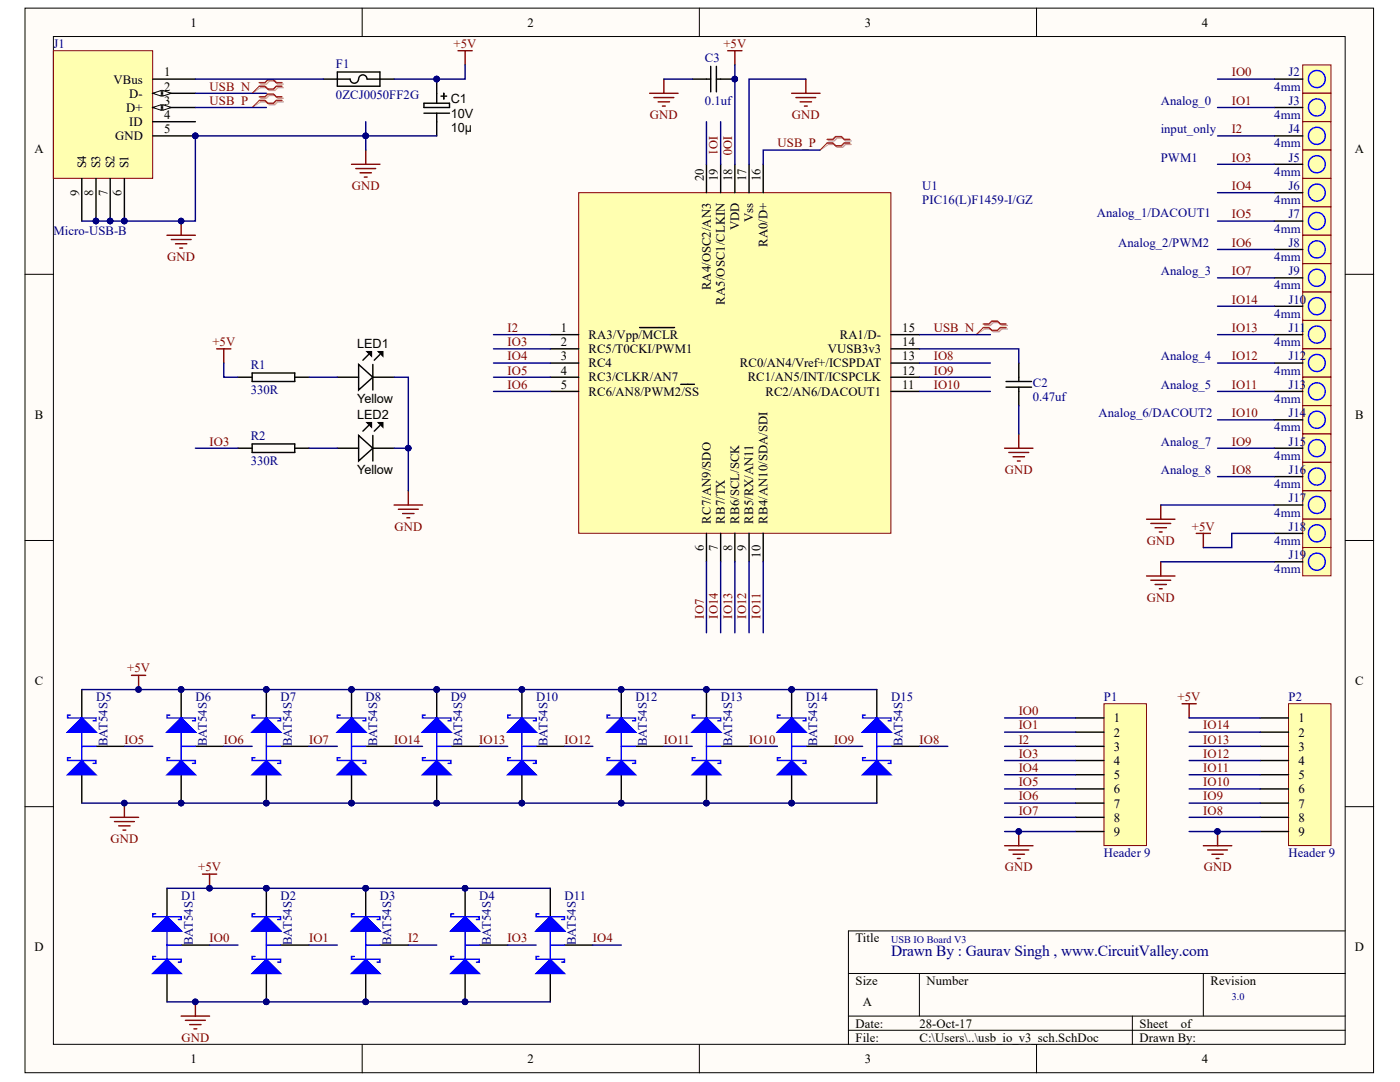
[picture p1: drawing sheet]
<svg xmlns="http://www.w3.org/2000/svg" width="279mm" height="216mm" viewBox="0 0 279 216" stroke-linecap="round" stroke-linejoin="round" font-family="sans-serif">
<defs><g id="words">
<text font-size="3.1" fill="#000080" x="177.8" y="190.7">Drawn By : Gaurav Singh , www.CircuitValley.com</text>
<g font-size="2.5">
<text x="38" y="5.3">1</text>
<text x="105.3" y="5.3">2</text>
<text x="172.6" y="5.3">3</text>
<text x="239.8" y="5.3">4</text>
<text x="22.7" y="16.7">VBus</text>
<text x="32.7" y="15.2">1</text>
<text x="25.2" y="22.3">D+</text>
<text x="25.8" y="19.5">D-</text>
<text x="32.7" y="18.1">2</text>
<text x="32.7" y="20.9">3</text>
<text x="32.7" y="23.7">4</text>
<text x="90" y="23.5">10V</text>
<text x="90" y="20.6">C1</text>
<text x="23" y="28">GND</text>
<text x="25.8" y="25.2">ID</text>
<text x="32.7" y="26.6">5</text>
<text x="90" y="26.3">10µ</text>
<text x="6.9" y="30.4">A</text>
<text x="17.2" y="33.6" transform="rotate(-90 17.2 33.6)">S4</text>
<text x="20" y="33.6" transform="rotate(-90 20 33.6)">S3</text>
<text x="22.8" y="33.6" transform="rotate(-90 22.8 33.6)">S2</text>
<text x="25.7" y="33.6" transform="rotate(-90 25.7 33.6)">S1</text>
<text x="270.4" y="30.4">A</text>
<text x="15.8" y="39.2" transform="rotate(-90 15.8 39.2)">9</text>
<text x="18.6" y="39.2" transform="rotate(-90 18.6 39.2)">8</text>
<text x="21.4" y="39.2" transform="rotate(-90 21.4 39.2)">7</text>
<text x="24.3" y="39.2" transform="rotate(-90 24.3 39.2)">6</text>
<text x="140.4" y="36.2" transform="rotate(-90 140.4 36.2)">20</text>
<text x="143.3" y="36.2" transform="rotate(-90 143.3 36.2)">19</text>
<text x="146.1" y="36.2" transform="rotate(-90 146.1 36.2)">18</text>
<text x="148.9" y="36.2" transform="rotate(-90 148.9 36.2)">17</text>
<text x="151.8" y="36.2" transform="rotate(-90 151.8 36.2)">16</text>
<text x="147.5" y="46" transform="rotate(-90 147.5 46)">VDD</text>
<text x="150.3" y="44.3" transform="rotate(-90 150.3 44.3)">Vss</text>
<text x="153.2" y="49.3" transform="rotate(-90 153.2 49.3)">RA0/D+</text>
<text x="141.8" y="57.9" transform="rotate(-90 141.8 57.9)">RA4/OSC2/AN3</text>
<text x="144.7" y="60.8" transform="rotate(-90 144.7 60.8)">RA5/OSC1/CLKIN</text>
<text x="71.3" y="69.4">LED1</text>
<text x="111.9" y="66.2">1</text>
<text x="111.9" y="69.1">2</text>
<text x="111.9" y="71.9">3</text>
<text x="117.5" y="67.6">RA3/Vpp/MCLR</text>
<text x="117.5" y="70.5">RC5/T0CKI/PWM1</text>
<text x="165.2" y="70.5">VUSB3v3</text>
<text x="167.6" y="67.6">RA1/D-</text>
<text x="180.1" y="71.9">13</text>
<text x="180.1" y="69.1">14</text>
<text x="180.1" y="66.2">15</text>
<text x="111.9" y="74.7">4</text>
<text x="111.9" y="77.6">5</text>
<text x="117.5" y="73.3">RC4</text>
<text x="117.5" y="76.1">RC3/CLKR/AN7</text>
<text x="147.7" y="73.3">RC0/AN4/Vref+/ICSPDAT</text>
<text x="149.2" y="76.1">RC1/AN5/INT/ICSPCLK</text>
<text x="180.1" y="77.6">11</text>
<text x="180.1" y="74.7">12</text>
<text x="7" y="83.6">B</text>
<text x="71.3" y="80.4">Yellow</text>
<text x="71.3" y="83.5">LED2</text>
<text x="117.5" y="79">RC6/AN8/PWM2/SS</text>
<text x="152.8" y="79">RC2/AN6/DACOUT1</text>
<text x="270.5" y="83.6">B</text>
<text x="71.3" y="94.6">Yellow</text>
<text x="141.8" y="104.5" transform="rotate(-90 141.8 104.5)">RC7/AN9/SDO</text>
<text x="144.7" y="104.5" transform="rotate(-90 144.7 104.5)">RB7/TX</text>
<text x="147.5" y="104.5" transform="rotate(-90 147.5 104.5)">RB6/SCL/SCK</text>
<text x="150.3" y="104.5" transform="rotate(-90 150.3 104.5)">RB5/RX/AN11</text>
<text x="153.2" y="104.5" transform="rotate(-90 153.2 104.5)">RB4/AN10/SDA/SDI</text>
<text x="140.4" y="110" transform="rotate(-90 140.4 110)">6</text>
<text x="143.3" y="110" transform="rotate(-90 143.3 110)">7</text>
<text x="146.1" y="110" transform="rotate(-90 146.1 110)">8</text>
<text x="148.9" y="110" transform="rotate(-90 148.9 110)">9</text>
<text x="151.8" y="111.3" transform="rotate(-90 151.8 111.3)">10</text>
<text x="7" y="136.7">C</text>
<text x="270.5" y="136.7">C</text>
<text x="222.3" y="144.1">1</text>
<text x="222.3" y="147">2</text>
<text x="222.3" y="149.8">3</text>
<text x="259.1" y="144.1">1</text>
<text x="259.1" y="147">2</text>
<text x="259.1" y="149.8">3</text>
<text x="222.3" y="152.6">4</text>
<text x="222.3" y="155.5">5</text>
<text x="259.1" y="152.6">4</text>
<text x="259.1" y="155.5">5</text>
<text x="222.3" y="158.3">6</text>
<text x="222.3" y="161.1">7</text>
<text x="259.1" y="158.3">6</text>
<text x="259.1" y="161.1">7</text>
<text x="222.3" y="164">8</text>
<text x="222.3" y="166.8">9</text>
<text x="259.1" y="164">8</text>
<text x="259.1" y="166.8">9</text>
<text x="6.9" y="189.8">D</text>
<text x="170.7" y="188">Title</text>
<text x="270.4" y="189.8">D</text>
<text x="170.7" y="196.5">Size</text>
<text x="184.9" y="196.5">Number</text>
<text x="241.6" y="196.5">Revision</text>
<text x="172.2" y="200.8">A</text>
<text x="170.7" y="205">Date:</text>
<text x="170.7" y="207.9">File:</text>
<text x="183.5" y="205">28-Oct-17</text>
<text x="183.5" y="207.9">C:\Users\..\usb_io_v3_sch.SchDoc</text>
<text x="227.4" y="205">Sheet</text>
<text x="227.4" y="207.9">Drawn By:</text>
<text x="235.7" y="205">of</text>
<text x="38" y="212.1">1</text>
<text x="105.3" y="212.1">2</text>
<text x="172.6" y="212.1">3</text>
<text x="239.8" y="212.1">4</text>
</g>
<g font-size="2.5" fill="#000080">
<text x="10.7" y="9.6">J1</text>
<text x="67" y="13.5">F1</text>
<text x="140.7" y="12.4">C3</text>
<text x="257.2" y="15.2">J2</text>
<text x="67" y="19.7">0ZCJ0050FF2G</text>
<text x="140.7" y="20.9">0.1uf</text>
<text x="231.6" y="20.9">Analog_0</text>
<text x="254.3" y="18.1">4mm</text>
<text x="254.3" y="23.7">4mm</text>
<text x="257.2" y="20.9">J3</text>
<text x="231.6" y="26.6">input_only</text>
<text x="254.3" y="29.4">4mm</text>
<text x="257.2" y="26.6">J4</text>
<text x="231.6" y="32.2">PWM1</text>
<text x="254.3" y="35.1">4mm</text>
<text x="257.2" y="32.2">J5</text>
<text x="184.1" y="37.9">U1</text>
<text x="184.1" y="40.7">PIC16(L)F1459-I/GZ</text>
<text x="254.3" y="40.7">4mm</text>
<text x="257.2" y="37.9">J6</text>
<text x="10.7" y="46.9">Micro-USB-B</text>
<text x="218.9" y="43.3">Analog_1/DACOUT1</text>
<text x="254.3" y="46.4">4mm</text>
<text x="257.2" y="43.6">J7</text>
<text x="223.1" y="49.2">Analog_2/PWM2</text>
<text x="254.3" y="52.1">4mm</text>
<text x="257.2" y="49.2">J8</text>
<text x="231.6" y="54.9">Analog_3</text>
<text x="254.3" y="57.7">4mm</text>
<text x="257.2" y="54.9">J9</text>
<text x="254.3" y="63.4">4mm</text>
<text x="257.2" y="60.6">J10</text>
<text x="231.6" y="71.9">Analog_4</text>
<text x="254.3" y="69.1">4mm</text>
<text x="257.2" y="66.2">J11</text>
<text x="257.2" y="71.9">J12</text>
<text x="50" y="73.6">R1</text>
<text x="206.1" y="77.3">C2</text>
<text x="231.6" y="77.6">Analog_5</text>
<text x="254.3" y="74.7">4mm</text>
<text x="257.2" y="77.6">J13</text>
<text x="50" y="78.7">330R</text>
<text x="206.1" y="80.1">0.47uf</text>
<text x="219.2" y="83.2">Analog_6/DACOUT2</text>
<text x="254.3" y="80.4">4mm</text>
<text x="257.2" y="83.2">J14</text>
<text x="50" y="87.8">R2</text>
<text x="231.6" y="88.9">Analog_7</text>
<text x="254.3" y="86.1">4mm</text>
<text x="257.2" y="88.9">J15</text>
<text x="50" y="92.8">330R</text>
<text x="231.6" y="94.6">Analog_8</text>
<text x="254.3" y="91.7">4mm</text>
<text x="257.2" y="94.6">J16</text>
<text x="254.3" y="97.4">4mm</text>
<text x="257.2" y="100.2">J17</text>
<text x="254.3" y="103.1">4mm</text>
<text x="257.2" y="105.9">J18</text>
<text x="254.3" y="108.7">4mm</text>
<text x="257.2" y="111.6">J19</text>
<text x="254.3" y="114.4">4mm</text>
<text x="19.2" y="139.9">D5</text>
<text x="39" y="139.9">D6</text>
<text x="56" y="139.9">D7</text>
<text x="73" y="139.9">D8</text>
<text x="90" y="139.9">D9</text>
<text x="107" y="139.9">D10</text>
<text x="126.8" y="139.9">D12</text>
<text x="143.8" y="139.9">D13</text>
<text x="160.8" y="139.9">D14</text>
<text x="177.8" y="139.9">D15</text>
<text x="220.3" y="139.9">P1</text>
<text x="257.2" y="139.9">P2</text>
<text x="21.4" y="148.9" transform="rotate(-90 21.4 148.9)">BAT54S</text>
<text x="41.3" y="148.9" transform="rotate(-90 41.3 148.9)">BAT54S</text>
<text x="58.2" y="148.9" transform="rotate(-90 58.2 148.9)">BAT54S</text>
<text x="75.3" y="148.9" transform="rotate(-90 75.3 148.9)">BAT54S</text>
<text x="92.3" y="148.9" transform="rotate(-90 92.3 148.9)">BAT54S</text>
<text x="109.3" y="148.9" transform="rotate(-90 109.3 148.9)">BAT54S</text>
<text x="129.1" y="148.9" transform="rotate(-90 129.1 148.9)">BAT54S</text>
<text x="146.1" y="148.9" transform="rotate(-90 146.1 148.9)">BAT54S</text>
<text x="163.1" y="148.9" transform="rotate(-90 163.1 148.9)">BAT54S</text>
<text x="180.1" y="148.9" transform="rotate(-90 180.1 148.9)">BAT54S</text>
<text x="220.3" y="171">Header 9</text>
<text x="257.2" y="171">Header 9</text>
<text x="36.2" y="179.5">D1</text>
<text x="56" y="179.5">D2</text>
<text x="75.8" y="179.5">D3</text>
<text x="95.6" y="179.5">D4</text>
<text x="112.6" y="179.5">D11</text>
<text x="38.5" y="188.6" transform="rotate(-90 38.5 188.6)">BAT54S</text>
<text x="58.2" y="188.6" transform="rotate(-90 58.2 188.6)">BAT54S</text>
<text x="78.1" y="188.6" transform="rotate(-90 78.1 188.6)">BAT54S</text>
<text x="97.9" y="188.6" transform="rotate(-90 97.9 188.6)">BAT54S</text>
<text x="114.9" y="188.6" transform="rotate(-90 114.9 188.6)">BAT54S</text>
</g>
<g font-size="2.5" fill="#800000">
<text x="90.5" y="9.6">+5V</text>
<text x="144.4" y="9.6">+5V</text>
<text x="245.8" y="15.2">IO0</text>
<text x="41.8" y="20.9">USB_P</text>
<text x="41.8" y="18.1">USB_N</text>
<text x="129.7" y="23.7">GND</text>
<text x="158" y="23.7">GND</text>
<text x="245.8" y="20.9">IO1</text>
<text x="141.5" y="27.1" transform="rotate(90 141.5 27.1)">IO1</text>
<text x="144.4" y="27.1" transform="rotate(90 144.4 27.1)">IO0</text>
<text x="155.2" y="29.4">USB_P</text>
<text x="245.8" y="26.6">I2</text>
<text x="245.8" y="32.2">IO3</text>
<text x="70.2" y="37.9">GND</text>
<text x="245.8" y="37.9">IO4</text>
<text x="245.8" y="43.6">IO5</text>
<text x="33.4" y="52.1">GND</text>
<text x="245.8" y="49.2">IO6</text>
<text x="245.8" y="54.9">IO7</text>
<text x="245.8" y="60.6">IO14</text>
<text x="42.4" y="69.1">+5V</text>
<text x="101.3" y="66.2">I2</text>
<text x="101.3" y="69.1">IO3</text>
<text x="101.3" y="71.9">IO4</text>
<text x="186.3" y="66.2">USB_N</text>
<text x="186.3" y="71.9">IO8</text>
<text x="245.8" y="66.2">IO13</text>
<text x="245.8" y="71.9">IO12</text>
<text x="101.3" y="74.7">IO5</text>
<text x="101.3" y="77.6">IO6</text>
<text x="186.3" y="77.6">IO10</text>
<text x="186.3" y="74.7">IO9</text>
<text x="245.8" y="77.6">IO11</text>
<text x="245.8" y="83.2">IO10</text>
<text x="41.8" y="88.9">IO3</text>
<text x="245.8" y="88.9">IO9</text>
<text x="200.6" y="94.6">GND</text>
<text x="245.8" y="94.6">IO8</text>
<text x="78.7" y="105.9">GND</text>
<text x="237.9" y="105.9">+5V</text>
<text x="228.9" y="108.7">GND</text>
<text x="140.4" y="123.4" transform="rotate(-90 140.4 123.4)">IO7</text>
<text x="143.3" y="123.4" transform="rotate(-90 143.3 123.4)">IO14</text>
<text x="146.1" y="123.4" transform="rotate(-90 146.1 123.4)">IO13</text>
<text x="148.9" y="123.4" transform="rotate(-90 148.9 123.4)">IO12</text>
<text x="151.8" y="123.4" transform="rotate(-90 151.8 123.4)">IO11</text>
<text x="228.9" y="120.1">GND</text>
<text x="25.4" y="134.2">+5V</text>
<text x="203.3" y="142.7">IO0</text>
<text x="235" y="139.9">+5V</text>
<text x="24.8" y="148.4">IO5</text>
<text x="44.7" y="148.4">IO6</text>
<text x="61.7" y="148.4">IO7</text>
<text x="78.6" y="148.4">IO14</text>
<text x="95.6" y="148.4">IO13</text>
<text x="112.6" y="148.4">IO12</text>
<text x="132.5" y="148.4">IO11</text>
<text x="149.5" y="148.4">IO10</text>
<text x="166.5" y="148.4">IO9</text>
<text x="183.5" y="148.4">IO8</text>
<text x="203.3" y="145.5">IO1</text>
<text x="203.3" y="148.4">I2</text>
<text x="240.1" y="145.5">IO14</text>
<text x="240.1" y="148.4">IO13</text>
<text x="203.3" y="151.2">IO3</text>
<text x="203.3" y="154">IO4</text>
<text x="240.1" y="151.2">IO12</text>
<text x="240.1" y="154">IO11</text>
<text x="203.3" y="156.9">IO5</text>
<text x="203.3" y="159.7">IO6</text>
<text x="240.1" y="156.9">IO10</text>
<text x="240.1" y="159.7">IO9</text>
<text x="203.3" y="162.5">IO7</text>
<text x="240.1" y="162.5">IO8</text>
<text x="22" y="168.2">GND</text>
<text x="39.6" y="173.9">+5V</text>
<text x="200.6" y="173.9">GND</text>
<text x="240.2" y="173.9">GND</text>
<text x="41.8" y="188">IO0</text>
<text x="61.7" y="188">IO1</text>
<text x="81.5" y="188">I2</text>
<text x="101.3" y="188">IO3</text>
<text x="118.3" y="188">IO4</text>
<text x="36.2" y="207.9">GND</text>
</g>
<g font-size="2" fill="#000080">
<text x="177.8" y="188.2">USB IO Board V3</text>
<text x="245.8" y="199.5">3.0</text>
</g>
</g></defs>
<g fill="#fffcf8" stroke="#000" stroke-width=".2">
<path d="M5 1.6h269.1v212.4h-269.1z"/>
<path d="M10.7 7.3h257.8v201.1h-257.8z"/>
</g>
<g fill="none" stroke="#000" stroke-width=".2">
<path d="M72.3 1.6v5.7M139.6 1.6v5.7M206.9 1.6v5.7M5 54.7h5.7M268.5 54.7h5.7M5 107.8h5.7M268.5 107.8h5.7M5 161h5.7M268.5 161h5.7M169.3 194.2h99.2M183.5 194.2v8.5M240.2 194.2v8.5"/>
<path d="M268.5 185.7h-99.2v22.7M72.3 208.4v5.7M139.6 208.4v5.7M169.3 202.7h99.2M169.3 205.6h99.2M206.9 208.4v5.7M226 202.7v5.7"/>
</g>
<path d="M91.4 10.1h2.8M92.8 10.1v2.9M70.2 32.8h5.6M71 33.6h4M71.9 34.5h2.2M72.7 35.3h.6M73 29.9v2.9M33.3 46.9h5.7M34.2 47.8h3.9M35 48.6h2.3M35.9 49.5h.5M36.2 44.1v2.8" fill="none" stroke="#800000" stroke-width=".28"/>
<circle cx="36.1" cy="44.1" r=".55" fill="#000080" stroke="#000080" stroke-width=".2"/>
<path d="M52 19.6h1.2l.5-.6h1.2l.5 .6h1.2M52 16.8h1.2l.5-.6h1.2l.5 .6h1.2M52 17.5h1.2l.5 .6h1.2l.5-.6h1.2M52 20.3h1.2l.5 .6h1.2l.5-.6h1.2" fill="none" stroke="#d0a19e" stroke-width=".28"/>
<path d="M52 17.5l-1.7 1.1M52 20.3l-1.7 1.2" fill="none" stroke="#d0a19e" stroke-width=".2"/>
<path d="M51.7 19.3h1.2l.5-.5h1.2l.5 .5h1.2M51.7 16.5h1.2l.5-.6h1.2l.5 .6h1.2M51.7 17.2h1.2l.5 .6h1.2l.5-.6h1.2M51.7 20h1.2l.5 .6h1.2l.5-.6h1.2" fill="none" stroke="#f00" stroke-width=".28"/>
<path d="M51.7 17.2l-1.4 1.4M51.7 20l-1.4 1.5" fill="none" stroke="#f00" stroke-width=".2"/>
<path d="M10.7 10.1h19.8v25.5h-19.8z" fill="#ffffb0" stroke="#800000" stroke-width=".2"/>
<path d="M30.5 15.8h8.5M30.5 18.6h8.5" fill="none" stroke="#000" stroke-width=".28"/>
<path d="M30.5 18.6l1.7-.5v1.1z" fill="#fffcf8"/>
<path d="M30.5 18.6l1.7-.5v1.1z" fill="none" stroke="#000" stroke-width=".2"/>
<path d="M32.5 18.1l1.7 .5-1.7 .6z" fill="#fffcf8"/>
<path d="M32.5 18.1l1.7 .5-1.7 .6z" fill="none" stroke="#000" stroke-width=".2"/>
<path d="M30.5 21.5h8.5" fill="none" stroke="#000" stroke-width=".28"/>
<path d="M30.5 21.5l1.7-.6v1.1z" fill="#fffcf8"/>
<path d="M30.5 21.5l1.7-.6v1.1z" fill="none" stroke="#000" stroke-width=".2"/>
<path d="M32.5 20.9l1.7 .6-1.7 .5z" fill="#fffcf8"/>
<path d="M32.5 20.9l1.7 .6-1.7 .5z" fill="none" stroke="#000" stroke-width=".2"/>
<path d="M16.3 35.6v8.5M19.2 35.6v8.5M22 35.6v8.5M24.8 35.6v8.5M30.5 24.3h8.5M30.5 27.1h8.5" fill="none" stroke="#000" stroke-width=".28"/>
<g fill="#000080" stroke="#000080" stroke-width=".2">
<circle cx="39" cy="27.1" r=".55"/>
<circle cx="24.8" cy="44.1" r=".55"/>
<circle cx="22" cy="44.1" r=".55"/>
<circle cx="19.1" cy="44.1" r=".55"/>
</g>
<path d="M115.5 38.4h62.3v68h-62.3z" fill="#ffffb0" stroke="#800000" stroke-width=".2"/>
<g fill="none" stroke="#000" stroke-width=".28">
<path d="M67.3 14.4h8.5v2.8h-8.5zM71.5 15.8a.84 .84 0 0 1-.8 .8 .84 .84 0 0 1-.8-.8h-5.4M73.2 15.8a.84 .84 0 0 0-.8-.9 .84 .84 0 0 0-.8 .9M73.3 15.8h5.4M87.2 15.8v4.8M88 19.2h1.1M88.6 18.6v1.2M84.6 20.6h5.1v.9h-5.1zM84.6 22.6h5.1M87.2 22.6v4.5M141 32.8v5.6M143.8 32.8v5.6"/>
<path d="M146.7 32.8v5.6M149.5 32.8v5.6M152.3 32.8v5.6M47.5 75.3h2.8M50.3 74.4h8.5v1.7h-8.5zM58.8 75.3h2.9M67.3 75.3h4.3M71.6 72.7l2.8 2.6-2.8 2.5zM73.3 70.2h.8v.8zM73.6 70.7l-1.2 1.2M74.4 75.3h4.3M74.4 72.7v5.1"/>
<path d="M75.5 70.2h.9v.8zM75.8 70.7l-1.1 1.2M109.8 66.8h5.7M109.8 69.6h5.7M109.8 72.4h5.7M109.8 75.3h5.7M109.8 78.1h5.7M127.6 65.4h7M135.9 76.7h2.7M177.8 66.8h5.7M177.8 69.6h5.7M177.8 72.4h5.7"/>
<path d="M177.8 75.3h5.7M177.8 78.1h5.7M200.8 76.1h5.1M200.8 77.3h5.1M203.3 72.4v3.7M203.3 77.3v3.6M47.5 89.4h2.8M50.3 88.6h8.5v1.7h-8.5zM58.8 89.4h2.9M67.3 89.4h4.3M71.6 86.9l2.8 2.5-2.8 2.6zM73.3 84.3h.8v.9z"/>
<path d="M73.6 84.9l-1.2 1.1M74.4 86.9v5.1M74.4 89.4h4.3M75.5 84.3h.9v.9zM75.8 84.9l-1.1 1.1M141 106.4v5.7M143.8 106.4v5.7M146.7 106.4v5.7M149.5 106.4v5.7M152.3 106.4v5.7"/>
</g>
<path d="M165.4 28.1h1.1l.6-.6h1.1l.6 .6h1.1M165.4 28.8h1.1l.6 .6h1.1l.6-.6h1.1M196.5 64.9h1.2l.5-.5h1.2l.5 .5h1.2M196.5 65.6h1.2l.5 .6h1.2l.5-.6h1.2" fill="none" stroke="#d0a19e" stroke-width=".28"/>
<path d="M165.4 28.8l-1.7 1.1M196.5 65.6l-1.7 1.2" fill="none" stroke="#d0a19e" stroke-width=".2"/>
<path d="M165.1 27.8h1.1l.6-.5h1.1l.6 .5h1.1M165.1 28.5h1.1l.6 .6h1.1l.6-.6h1.1M196.2 64.7h1.2l.5-.6h1.2l.5 .6h1.2M196.2 65.4h1.2l.5 .5h1.2l.5-.5h1.2" fill="none" stroke="#f00" stroke-width=".28"/>
<path d="M165.1 28.5l-1.4 1.4M196.2 65.4l-1.4 1.4" fill="none" stroke="#f00" stroke-width=".2"/>
<g fill="none" stroke="#800000" stroke-width=".28">
<path d="M129.7 18.6h5.6M130.5 19.5h4M132.5 15.8v2.8M145.2 10.1h2.9M146.7 10.1v2.9M158 18.6h5.7M158.8 19.5h4M160.8 15.8v2.8M131.4 20.3h2.2M132.2 21.2h.6M159.7 20.3h2.3M160.5 21.2h.6"/>
<path d="M43.2 69.6h2.9M44.7 69.6v2.8M81.5 97.9v2.9M200.5 89.4h5.7M201.3 90.3h4M202.2 91.1h2.3M203 92h.6M203.3 86.6v2.8M78.7 100.8h5.6M79.5 101.6h4M80.4 102.5h2.2M81.2 103.3h.6"/>
</g>
<circle cx="87.1" cy="15.8" r=".55" fill="#000080" stroke="#000080" stroke-width=".2"/>
<path d="M73.3 70.2h.8v.8zM75.5 70.2h.9v.8zM73.3 84.3h.8v.9zM75.5 84.3h.9v.9z" fill="#000"/>
<path d="M220.3 140.4h8.5v28.3h-8.5z" fill="#ffffb0" stroke="#800000" stroke-width=".2"/>
<path d="M214.7 143.3h5.6M214.7 146.1h5.6M214.7 148.9h5.6M214.7 151.8h5.6M214.7 154.6h5.6M214.7 157.4h5.6M214.7 160.3h5.6M214.7 163.1h5.6M214.7 165.9h5.6" fill="none" stroke="#000" stroke-width=".28"/>
<path d="M257.2 140.4h8.4v28.3h-8.4z" fill="#ffffb0" stroke="#800000" stroke-width=".2"/>
<g fill="none" stroke="#000" stroke-width=".28">
<path d="M138.2 15.8h3.6M141.8 13.2v5.1M143 15.8h3.7M143 13.2v5.1M16.3 154.6v5.7M19.2 148.9h5.6M251.5 143.3h5.7M251.5 146.1h5.7M251.5 148.9h5.7M251.5 151.8h5.7M251.5 154.6h5.7M251.5 157.4h5.7"/>
<path d="M251.5 160.3h5.7M251.5 163.1h5.7M251.5 165.9h5.7"/>
</g>
<path d="M235.9 140.4h2.8M237.3 140.4v2.9M200.5 168.8h5.7M201.3 169.6h4M202.2 170.5h2.3M203 171.3h.6M203.3 165.9v2.9M240.2 168.8h5.6M241 169.6h4M241.9 170.5h2.2M242.7 171.3h.6M243 165.9v2.9" fill="none" stroke="#800000" stroke-width=".28"/>
<g fill="#000080" stroke="#000080" stroke-width=".2">
<circle cx="203.3" cy="165.9" r=".55"/>
<circle cx="243" cy="165.9" r=".55"/>
<circle cx="146.6" cy="15.8" r=".55"/>
</g>
<path d="M13.5 154.6l2.8-2.8 2.9 2.8z" fill="#00f"/>
<path d="M13.5 154.6l2.8-2.8 2.9 2.8z" fill="none" stroke="#00f" stroke-width=".28"/>
<path d="M16.3 137.6v5.7" fill="none" stroke="#000" stroke-width=".28"/>
<path d="M13.5 146.1l2.8-2.8 2.9 2.8z" fill="#00f"/>
<path d="M13.5 146.1l2.8-2.8 2.9 2.8z" fill="none" stroke="#00f" stroke-width=".28"/>
<path d="M13.5 146.1l2.8-2.8 2.9 2.8z" fill="#00f"/>
<path d="M13.5 146.1l2.8-2.8 2.9 2.8zM14.1 151.2h-.6v.6h5.7v.5h-.6M14.1 142.7h-.6v.6h5.7v.5h-.6M16.3 146.1v5.7M16.3 148.9h2.9" fill="none" stroke="#00f" stroke-width=".28"/>
<path d="M36.2 154.6v5.7M39 148.9h5.7" fill="none" stroke="#000" stroke-width=".28"/>
<circle cx="36.1" cy="160.2" r=".55" fill="#000080" stroke="#000080" stroke-width=".2"/>
<path d="M33.3 154.6l2.9-2.8 2.8 2.8z" fill="#00f"/>
<path d="M33.3 154.6l2.9-2.8 2.8 2.8z" fill="none" stroke="#00f" stroke-width=".28"/>
<path d="M36.2 137.6v5.7" fill="none" stroke="#000" stroke-width=".28"/>
<circle cx="36.1" cy="137.6" r=".55" fill="#000080" stroke="#000080" stroke-width=".2"/>
<path d="M33.3 146.1l2.9-2.8 2.8 2.8z" fill="#00f"/>
<path d="M33.3 146.1l2.9-2.8 2.8 2.8z" fill="none" stroke="#00f" stroke-width=".28"/>
<path d="M33.3 146.1l2.9-2.8 2.8 2.8z" fill="#00f"/>
<path d="M33.3 146.1l2.9-2.8 2.8 2.8zM33.9 151.2h-.6v.6h5.7v.5h-.6M33.9 142.7h-.6v.6h5.7v.5h-.6M36.2 146.1v5.7M36.2 148.9h2.8" fill="none" stroke="#00f" stroke-width=".28"/>
<g fill="#000080" stroke="#000080" stroke-width=".2">
<circle cx="36.1" cy="160.2" r=".55"/>
<circle cx="36.1" cy="137.6" r=".55"/>
<circle cx="53.1" cy="160.2" r=".55"/>
</g>
<path d="M53.2 154.6v5.7M56 148.9h5.7" fill="none" stroke="#000" stroke-width=".28"/>
<path d="M50.3 154.6l2.9-2.8 2.8 2.8z" fill="#00f"/>
<path d="M50.3 154.6l2.9-2.8 2.8 2.8z" fill="none" stroke="#00f" stroke-width=".28"/>
<path d="M53.2 137.6v5.7" fill="none" stroke="#000" stroke-width=".28"/>
<circle cx="53.1" cy="137.6" r=".55" fill="#000080" stroke="#000080" stroke-width=".2"/>
<path d="M50.3 146.1l2.9-2.8 2.8 2.8z" fill="#00f"/>
<path d="M50.3 146.1l2.9-2.8 2.8 2.8z" fill="none" stroke="#00f" stroke-width=".28"/>
<path d="M50.3 146.1l2.9-2.8 2.8 2.8z" fill="#00f"/>
<path d="M50.3 146.1l2.9-2.8 2.8 2.8zM50.9 151.2h-.6v.6h5.7v.5h-.6M50.9 142.7h-.6v.6h5.7v.5h-.6M53.2 146.1v5.7M53.2 148.9h2.8" fill="none" stroke="#00f" stroke-width=".28"/>
<g fill="#000080" stroke="#000080" stroke-width=".2">
<circle cx="53.1" cy="160.2" r=".55"/>
<circle cx="53.1" cy="137.6" r=".55"/>
<circle cx="70.1" cy="160.2" r=".55"/>
</g>
<path d="M70.2 154.6v5.7M73 148.9h5.7" fill="none" stroke="#000" stroke-width=".28"/>
<path d="M67.3 154.6l2.9-2.8 2.8 2.8z" fill="#00f"/>
<path d="M67.3 154.6l2.9-2.8 2.8 2.8z" fill="none" stroke="#00f" stroke-width=".28"/>
<path d="M70.2 137.6v5.7" fill="none" stroke="#000" stroke-width=".28"/>
<circle cx="70.1" cy="137.6" r=".55" fill="#000080" stroke="#000080" stroke-width=".2"/>
<path d="M67.3 146.1l2.9-2.8 2.8 2.8z" fill="#00f"/>
<path d="M67.3 146.1l2.9-2.8 2.8 2.8z" fill="none" stroke="#00f" stroke-width=".28"/>
<path d="M67.3 146.1l2.9-2.8 2.8 2.8z" fill="#00f"/>
<path d="M67.3 146.1l2.9-2.8 2.8 2.8zM67.9 151.2h-.6v.6h5.7v.5h-.6M67.9 142.7h-.6v.6h5.7v.5h-.6M70.2 146.1v5.7M70.2 148.9h2.8" fill="none" stroke="#00f" stroke-width=".28"/>
<g fill="#000080" stroke="#000080" stroke-width=".2">
<circle cx="70.1" cy="160.2" r=".55"/>
<circle cx="70.1" cy="137.6" r=".55"/>
<circle cx="87.1" cy="160.2" r=".55"/>
</g>
<path d="M87.2 154.6v5.7M90 148.9h5.7" fill="none" stroke="#000" stroke-width=".28"/>
<path d="M84.3 154.6l2.9-2.8 2.8 2.8z" fill="#00f"/>
<path d="M84.3 154.6l2.9-2.8 2.8 2.8z" fill="none" stroke="#00f" stroke-width=".28"/>
<path d="M87.2 137.6v5.7" fill="none" stroke="#000" stroke-width=".28"/>
<circle cx="87.1" cy="137.6" r=".55" fill="#000080" stroke="#000080" stroke-width=".2"/>
<path d="M84.3 146.1l2.9-2.8 2.8 2.8z" fill="#00f"/>
<path d="M84.3 146.1l2.9-2.8 2.8 2.8z" fill="none" stroke="#00f" stroke-width=".28"/>
<path d="M84.3 146.1l2.9-2.8 2.8 2.8z" fill="#00f"/>
<path d="M84.3 146.1l2.9-2.8 2.8 2.8zM84.9 151.2h-.6v.6h5.7v.5h-.6M84.9 142.7h-.6v.6h5.7v.5h-.6M87.2 146.1v5.7M87.2 148.9h2.8" fill="none" stroke="#00f" stroke-width=".28"/>
<g fill="#000080" stroke="#000080" stroke-width=".2">
<circle cx="87.1" cy="160.2" r=".55"/>
<circle cx="87.1" cy="137.6" r=".55"/>
<circle cx="104.1" cy="160.2" r=".55"/>
</g>
<path d="M104.2 154.6v5.7M107 148.9h5.7" fill="none" stroke="#000" stroke-width=".28"/>
<path d="M101.3 154.6l2.9-2.8 2.8 2.8z" fill="#00f"/>
<path d="M101.3 154.6l2.9-2.8 2.8 2.8z" fill="none" stroke="#00f" stroke-width=".28"/>
<path d="M104.2 137.6v5.7" fill="none" stroke="#000" stroke-width=".28"/>
<circle cx="104.1" cy="137.6" r=".55" fill="#000080" stroke="#000080" stroke-width=".2"/>
<path d="M101.3 146.1l2.9-2.8 2.8 2.8z" fill="#00f"/>
<path d="M101.3 146.1l2.9-2.8 2.8 2.8z" fill="none" stroke="#00f" stroke-width=".28"/>
<path d="M101.3 146.1l2.9-2.8 2.8 2.8z" fill="#00f"/>
<path d="M101.3 146.1l2.9-2.8 2.8 2.8zM101.9 151.2h-.6v.6h5.7v.5h-.6M101.9 142.7h-.6v.6h5.7v.5h-.6M104.2 146.1v5.7M104.2 148.9h2.8" fill="none" stroke="#00f" stroke-width=".28"/>
<g fill="#000080" stroke="#000080" stroke-width=".2">
<circle cx="104.1" cy="160.2" r=".55"/>
<circle cx="104.1" cy="137.6" r=".55"/>
<circle cx="124" cy="160.2" r=".55"/>
</g>
<path d="M124 154.6v5.7M126.8 148.9h5.7" fill="none" stroke="#000" stroke-width=".28"/>
<path d="M121.2 154.6l2.8-2.8 2.8 2.8z" fill="#00f"/>
<path d="M121.2 154.6l2.8-2.8 2.8 2.8z" fill="none" stroke="#00f" stroke-width=".28"/>
<path d="M124 137.6v5.7" fill="none" stroke="#000" stroke-width=".28"/>
<circle cx="124" cy="137.6" r=".55" fill="#000080" stroke="#000080" stroke-width=".2"/>
<path d="M121.2 146.1l2.8-2.8 2.8 2.8z" fill="#00f"/>
<path d="M121.2 146.1l2.8-2.8 2.8 2.8z" fill="none" stroke="#00f" stroke-width=".28"/>
<path d="M121.2 146.1l2.8-2.8 2.8 2.8z" fill="#00f"/>
<path d="M121.2 146.1l2.8-2.8 2.8 2.8zM121.7 151.2h-.5v.6h5.6v.5h-.5M121.7 142.7h-.5v.6h5.6v.5h-.5M124 146.1v5.7M124 148.9h2.8" fill="none" stroke="#00f" stroke-width=".28"/>
<g fill="#000080" stroke="#000080" stroke-width=".2">
<circle cx="124" cy="160.2" r=".55"/>
<circle cx="124" cy="137.6" r=".55"/>
<circle cx="141" cy="160.2" r=".55"/>
</g>
<path d="M141 154.6v5.7M143.8 148.9h5.7" fill="none" stroke="#000" stroke-width=".28"/>
<path d="M138.2 154.6l2.8-2.8 2.8 2.8z" fill="#00f"/>
<path d="M138.2 154.6l2.8-2.8 2.8 2.8z" fill="none" stroke="#00f" stroke-width=".28"/>
<path d="M141 137.6v5.7" fill="none" stroke="#000" stroke-width=".28"/>
<circle cx="141" cy="137.6" r=".55" fill="#000080" stroke="#000080" stroke-width=".2"/>
<path d="M138.2 146.1l2.8-2.8 2.8 2.8z" fill="#00f"/>
<path d="M138.2 146.1l2.8-2.8 2.8 2.8z" fill="none" stroke="#00f" stroke-width=".28"/>
<path d="M138.2 146.1l2.8-2.8 2.8 2.8z" fill="#00f"/>
<path d="M138.2 146.1l2.8-2.8 2.8 2.8zM138.7 151.2h-.5v.6h5.6v.5h-.5M138.7 142.7h-.5v.6h5.6v.5h-.5M141 146.1v5.7M141 148.9h2.8" fill="none" stroke="#00f" stroke-width=".28"/>
<g fill="#000080" stroke="#000080" stroke-width=".2">
<circle cx="141" cy="160.2" r=".55"/>
<circle cx="141" cy="137.6" r=".55"/>
<circle cx="158" cy="160.2" r=".55"/>
</g>
<path d="M158 154.6v5.7M160.8 148.9h5.7" fill="none" stroke="#000" stroke-width=".28"/>
<path d="M155.2 154.6l2.8-2.8 2.8 2.8z" fill="#00f"/>
<path d="M155.2 154.6l2.8-2.8 2.8 2.8z" fill="none" stroke="#00f" stroke-width=".28"/>
<path d="M158 137.6v5.7" fill="none" stroke="#000" stroke-width=".28"/>
<circle cx="158" cy="137.6" r=".55" fill="#000080" stroke="#000080" stroke-width=".2"/>
<path d="M155.2 146.1l2.8-2.8 2.8 2.8z" fill="#00f"/>
<path d="M155.2 146.1l2.8-2.8 2.8 2.8z" fill="none" stroke="#00f" stroke-width=".28"/>
<path d="M155.2 146.1l2.8-2.8 2.8 2.8z" fill="#00f"/>
<path d="M155.2 146.1l2.8-2.8 2.8 2.8zM155.7 151.2h-.5v.6h5.6v.5h-.5M155.7 142.7h-.5v.6h5.6v.5h-.5M158 146.1v5.7M158 148.9h2.8" fill="none" stroke="#00f" stroke-width=".28"/>
<g fill="#000080" stroke="#000080" stroke-width=".2">
<circle cx="158" cy="160.2" r=".55"/>
<circle cx="158" cy="137.6" r=".55"/>
</g>
<path d="M175 154.6v5.7M177.8 148.9h5.7" fill="none" stroke="#000" stroke-width=".28"/>
<path d="M172.2 154.6l2.8-2.8 2.8 2.8z" fill="#00f"/>
<path d="M172.2 154.6l2.8-2.8 2.8 2.8z" fill="none" stroke="#00f" stroke-width=".28"/>
<path d="M175 137.6v5.7" fill="none" stroke="#000" stroke-width=".28"/>
<path d="M172.2 146.1l2.8-2.8 2.8 2.8z" fill="#00f"/>
<path d="M172.2 146.1l2.8-2.8 2.8 2.8z" fill="none" stroke="#00f" stroke-width=".28"/>
<path d="M172.2 146.1l2.8-2.8 2.8 2.8z" fill="#00f"/>
<path d="M172.2 146.1l2.8-2.8 2.8 2.8zM172.7 151.2h-.5v.6h5.6v.5h-.5M172.7 142.7h-.5v.6h5.6v.5h-.5M175 146.1v5.7M175 148.9h2.8" fill="none" stroke="#00f" stroke-width=".28"/>
<path d="M109.8 194.2v5.7M112.7 188.6h5.6" fill="none" stroke="#000" stroke-width=".28"/>
<path d="M107 194.2l2.8-2.8 2.9 2.8z" fill="#00f"/>
<path d="M107 194.2l2.8-2.8 2.9 2.8z" fill="none" stroke="#00f" stroke-width=".28"/>
<path d="M109.8 177.3v5.6" fill="none" stroke="#000" stroke-width=".28"/>
<path d="M107 185.7l2.8-2.8 2.9 2.8z" fill="#00f"/>
<path d="M107 185.7l2.8-2.8 2.9 2.8z" fill="none" stroke="#00f" stroke-width=".28"/>
<path d="M107 185.7l2.8-2.8 2.9 2.8z" fill="#00f"/>
<path d="M107 185.7l2.8-2.8 2.9 2.8zM107.6 190.8h-.6v.6h5.7v.6h-.6M107.6 182.4h-.6v.5h5.7v.6h-.6M109.8 185.7v5.7M109.8 188.6h2.9" fill="none" stroke="#00f" stroke-width=".28"/>
<path d="M33.3 194.2v5.7M36.2 188.6h5.6" fill="none" stroke="#000" stroke-width=".28"/>
<path d="M30.5 194.2l2.8-2.8 2.9 2.8z" fill="#00f"/>
<path d="M30.5 194.2l2.8-2.8 2.9 2.8z" fill="none" stroke="#00f" stroke-width=".28"/>
<path d="M33.3 177.3v5.6" fill="none" stroke="#000" stroke-width=".28"/>
<path d="M30.5 185.7l2.8-2.8 2.9 2.8z" fill="#00f"/>
<path d="M30.5 185.7l2.8-2.8 2.9 2.8z" fill="none" stroke="#00f" stroke-width=".28"/>
<path d="M30.5 185.7l2.8-2.8 2.9 2.8z" fill="#00f"/>
<path d="M30.5 185.7l2.8-2.8 2.9 2.8zM31.1 190.8h-.6v.6h5.7v.6h-.6M31.1 182.4h-.6v.5h5.7v.6h-.6M33.3 185.7v5.7M33.3 188.6h2.9" fill="none" stroke="#00f" stroke-width=".28"/>
<path d="M53.2 194.2v5.7M56 188.6h5.7" fill="none" stroke="#000" stroke-width=".28"/>
<circle cx="53.1" cy="199.9" r=".55" fill="#000080" stroke="#000080" stroke-width=".2"/>
<path d="M50.3 194.2l2.9-2.8 2.8 2.8z" fill="#00f"/>
<path d="M50.3 194.2l2.9-2.8 2.8 2.8z" fill="none" stroke="#00f" stroke-width=".28"/>
<path d="M53.2 177.3v5.6" fill="none" stroke="#000" stroke-width=".28"/>
<circle cx="53.1" cy="177.2" r=".55" fill="#000080" stroke="#000080" stroke-width=".2"/>
<path d="M50.3 185.7l2.9-2.8 2.8 2.8z" fill="#00f"/>
<path d="M50.3 185.7l2.9-2.8 2.8 2.8z" fill="none" stroke="#00f" stroke-width=".28"/>
<path d="M50.3 185.7l2.9-2.8 2.8 2.8z" fill="#00f"/>
<path d="M50.3 185.7l2.9-2.8 2.8 2.8zM50.9 190.8h-.6v.6h5.7v.6h-.6M50.9 182.4h-.6v.5h5.7v.6h-.6M53.2 185.7v5.7M53.2 188.6h2.8" fill="none" stroke="#00f" stroke-width=".28"/>
<g fill="#000080" stroke="#000080" stroke-width=".2">
<circle cx="53.1" cy="199.9" r=".55"/>
<circle cx="53.1" cy="177.2" r=".55"/>
<circle cx="73" cy="199.9" r=".55"/>
</g>
<path d="M73 194.2v5.7M75.8 188.6h5.7" fill="none" stroke="#000" stroke-width=".28"/>
<path d="M70.2 194.2l2.8-2.8 2.8 2.8z" fill="#00f"/>
<path d="M70.2 194.2l2.8-2.8 2.8 2.8z" fill="none" stroke="#00f" stroke-width=".28"/>
<path d="M73 177.3v5.6" fill="none" stroke="#000" stroke-width=".28"/>
<circle cx="73" cy="177.2" r=".55" fill="#000080" stroke="#000080" stroke-width=".2"/>
<path d="M70.2 185.7l2.8-2.8 2.8 2.8z" fill="#00f"/>
<path d="M70.2 185.7l2.8-2.8 2.8 2.8z" fill="none" stroke="#00f" stroke-width=".28"/>
<path d="M70.2 185.7l2.8-2.8 2.8 2.8z" fill="#00f"/>
<path d="M70.2 185.7l2.8-2.8 2.8 2.8zM70.7 190.8h-.5v.6h5.6v.6h-.5M70.7 182.4h-.5v.5h5.6v.6h-.5M73 185.7v5.7M73 188.6h2.8" fill="none" stroke="#00f" stroke-width=".28"/>
<g fill="#000080" stroke="#000080" stroke-width=".2">
<circle cx="73" cy="199.9" r=".55"/>
<circle cx="73" cy="177.2" r=".55"/>
<circle cx="92.8" cy="199.9" r=".55"/>
</g>
<path d="M92.8 194.2v5.7M95.7 188.6h5.6" fill="none" stroke="#000" stroke-width=".28"/>
<path d="M90 194.2l2.8-2.8 2.9 2.8z" fill="#00f"/>
<path d="M90 194.2l2.8-2.8 2.9 2.8z" fill="none" stroke="#00f" stroke-width=".28"/>
<path d="M92.8 177.3v5.6" fill="none" stroke="#000" stroke-width=".28"/>
<circle cx="92.8" cy="177.2" r=".55" fill="#000080" stroke="#000080" stroke-width=".2"/>
<path d="M90 185.7l2.8-2.8 2.9 2.8z" fill="#00f"/>
<path d="M90 185.7l2.8-2.8 2.9 2.8z" fill="none" stroke="#00f" stroke-width=".28"/>
<path d="M90 185.7l2.8-2.8 2.9 2.8z" fill="#00f"/>
<path d="M90 185.7l2.8-2.8 2.9 2.8zM90.6 190.8h-.6v.6h5.7v.6h-.6M90.6 182.4h-.6v.5h5.7v.6h-.6M92.8 185.7v5.7M92.8 188.6h2.9" fill="none" stroke="#00f" stroke-width=".28"/>
<g fill="#000080" stroke="#000080" stroke-width=".2">
<circle cx="92.8" cy="199.9" r=".55"/>
<circle cx="92.8" cy="177.2" r=".55"/>
<circle cx="24.8" cy="160.2" r=".55"/>
<circle cx="39" cy="199.9" r=".55"/>
<circle cx="41.8" cy="177.2" r=".55"/>
<circle cx="27.6" cy="137.6" r=".55"/>
</g>
<g fill="none" stroke="#800000" stroke-width=".28">
<path d="M26.2 134.8h2.9M27.7 134.8v2.8M22 163.1h5.7M22.8 163.9h4M23.7 164.8h2.3M24.5 165.6h.6M24.8 160.3v2.8M40.4 174.4h2.8M41.8 174.4v2.9M39 199.9v2.8M36.2 202.7h5.6M37 203.6h4"/>
<path d="M37.9 204.4h2.2M38.7 205.3h.6"/>
</g>
<path d="M260 13h5.6v5.6h-5.6z" fill="#ffffb0" stroke="#800000" stroke-width=".2"/>
<path d="M254.3 15.8h5.7" fill="none" stroke="#000" stroke-width=".28"/>
<path d="M264.3 16.6a1.69 1.69 0 0 0-1.5-2.5 1.69 1.69 0 0 0-1.5 2.5 1.69 1.69 0 0 0 2.9 .1" fill="none" stroke="#00f" stroke-width=".28"/>
<path d="M260 18.6h5.6v5.7h-5.6z" fill="#ffffb0" stroke="#800000" stroke-width=".2"/>
<path d="M254.3 21.5h5.7" fill="none" stroke="#000" stroke-width=".28"/>
<path d="M264.3 22.2a1.69 1.69 0 0 0-1.5-2.4 1.69 1.69 0 0 0-1.5 2.5 1.69 1.69 0 0 0 2.9 0" fill="none" stroke="#00f" stroke-width=".28"/>
<path d="M260 24.3h5.6v5.6h-5.6z" fill="#ffffb0" stroke="#800000" stroke-width=".2"/>
<path d="M254.3 27.1h5.7" fill="none" stroke="#000" stroke-width=".28"/>
<path d="M264.3 27.9a1.69 1.69 0 0 0-1.5-2.5 1.69 1.69 0 0 0-1.5 2.6 1.69 1.69 0 0 0 2.9 0" fill="none" stroke="#00f" stroke-width=".28"/>
<path d="M260 29.9h5.6v5.7h-5.6z" fill="#ffffb0" stroke="#800000" stroke-width=".2"/>
<path d="M254.3 32.8h5.7" fill="none" stroke="#000" stroke-width=".28"/>
<path d="M264.3 33.6a1.69 1.69 0 0 0-1.5-2.5 1.69 1.69 0 0 0-1.5 2.5 1.69 1.69 0 0 0 2.9 .1" fill="none" stroke="#00f" stroke-width=".28"/>
<path d="M260 35.6h5.6v5.7h-5.6z" fill="#ffffb0" stroke="#800000" stroke-width=".2"/>
<path d="M254.3 38.4h5.7" fill="none" stroke="#000" stroke-width=".28"/>
<path d="M264.3 39.2a1.69 1.69 0 0 0-1.5-2.4 1.69 1.69 0 0 0-1.5 2.5 1.69 1.69 0 0 0 2.9 0" fill="none" stroke="#00f" stroke-width=".28"/>
<path d="M260 41.3h5.6v5.6h-5.6z" fill="#ffffb0" stroke="#800000" stroke-width=".2"/>
<path d="M254.3 44.1h5.7" fill="none" stroke="#000" stroke-width=".28"/>
<path d="M264.3 44.9a1.69 1.69 0 0 0-1.5-2.5 1.69 1.69 0 0 0-1.5 2.6 1.69 1.69 0 0 0 2.9 0" fill="none" stroke="#00f" stroke-width=".28"/>
<path d="M260 46.9h5.6v5.7h-5.6z" fill="#ffffb0" stroke="#800000" stroke-width=".2"/>
<path d="M254.3 49.8h5.7" fill="none" stroke="#000" stroke-width=".28"/>
<path d="M264.3 50.6a1.69 1.69 0 0 0-1.5-2.5 1.69 1.69 0 0 0-1.5 2.5 1.69 1.69 0 0 0 2.9 .1" fill="none" stroke="#00f" stroke-width=".28"/>
<path d="M260 52.6h5.6v5.6h-5.6z" fill="#ffffb0" stroke="#800000" stroke-width=".2"/>
<path d="M254.3 55.4h5.7" fill="none" stroke="#000" stroke-width=".28"/>
<path d="M264.3 56.2a1.69 1.69 0 0 0-1.5-2.4 1.69 1.69 0 0 0-1.5 2.5 1.69 1.69 0 0 0 2.9 0" fill="none" stroke="#00f" stroke-width=".28"/>
<path d="M260 58.3h5.6v5.6h-5.6z" fill="#ffffb0" stroke="#800000" stroke-width=".2"/>
<path d="M254.3 61.1h5.7" fill="none" stroke="#000" stroke-width=".28"/>
<path d="M264.3 61.9a1.69 1.69 0 0 0-1.5-2.5 1.69 1.69 0 0 0-1.5 2.6 1.69 1.69 0 0 0 2.9 0" fill="none" stroke="#00f" stroke-width=".28"/>
<path d="M260 63.9h5.6v5.7h-5.6z" fill="#ffffb0" stroke="#800000" stroke-width=".2"/>
<path d="M254.3 66.8h5.7" fill="none" stroke="#000" stroke-width=".28"/>
<path d="M264.3 67.6a1.69 1.69 0 0 0-1.5-2.5 1.69 1.69 0 0 0-1.5 2.5 1.69 1.69 0 0 0 2.9 .1" fill="none" stroke="#00f" stroke-width=".28"/>
<path d="M260 69.6h5.6v5.6h-5.6z" fill="#ffffb0" stroke="#800000" stroke-width=".2"/>
<path d="M254.3 72.4h5.7" fill="none" stroke="#000" stroke-width=".28"/>
<path d="M264.3 73.2a1.69 1.69 0 0 0-1.5-2.4 1.69 1.69 0 0 0-1.5 2.5 1.69 1.69 0 0 0 2.9 0" fill="none" stroke="#00f" stroke-width=".28"/>
<path d="M260 75.3h5.6v5.6h-5.6z" fill="#ffffb0" stroke="#800000" stroke-width=".2"/>
<path d="M254.3 78.1h5.7" fill="none" stroke="#000" stroke-width=".28"/>
<path d="M264.3 78.9a1.69 1.69 0 0 0-1.5-2.5 1.69 1.69 0 0 0-1.5 2.6 1.69 1.69 0 0 0 2.9 0" fill="none" stroke="#00f" stroke-width=".28"/>
<path d="M260 80.9h5.6v5.7h-5.6z" fill="#ffffb0" stroke="#800000" stroke-width=".2"/>
<path d="M254.3 83.8h5.7" fill="none" stroke="#000" stroke-width=".28"/>
<path d="M264.3 84.6a1.69 1.69 0 0 0-1.5-2.5 1.69 1.69 0 0 0-1.5 2.5 1.69 1.69 0 0 0 2.9 .1" fill="none" stroke="#00f" stroke-width=".28"/>
<path d="M260 86.6h5.6v5.6h-5.6z" fill="#ffffb0" stroke="#800000" stroke-width=".2"/>
<path d="M254.3 89.4h5.7" fill="none" stroke="#000" stroke-width=".28"/>
<path d="M264.3 90.2a1.69 1.69 0 0 0-1.5-2.4 1.69 1.69 0 0 0-1.5 2.5 1.69 1.69 0 0 0 2.9 0" fill="none" stroke="#00f" stroke-width=".28"/>
<path d="M260 92.3h5.6v5.6h-5.6z" fill="#ffffb0" stroke="#800000" stroke-width=".2"/>
<path d="M254.3 95.1h5.7" fill="none" stroke="#000" stroke-width=".28"/>
<path d="M264.3 95.9a1.69 1.69 0 0 0-1.5-2.5 1.69 1.69 0 0 0-1.5 2.6 1.69 1.69 0 0 0 2.9 0" fill="none" stroke="#00f" stroke-width=".28"/>
<path d="M260 97.9h5.6v5.7h-5.6z" fill="#ffffb0" stroke="#800000" stroke-width=".2"/>
<path d="M254.3 100.8h5.7" fill="none" stroke="#000" stroke-width=".28"/>
<path d="M264.3 101.5a1.69 1.69 0 0 0-1.5-2.4 1.69 1.69 0 0 0-1.5 2.5 1.69 1.69 0 0 0 2.9 .1" fill="none" stroke="#00f" stroke-width=".28"/>
<path d="M260 103.6h5.6v5.6h-5.6z" fill="#ffffb0" stroke="#800000" stroke-width=".2"/>
<path d="M254.3 106.4h5.7" fill="none" stroke="#000" stroke-width=".28"/>
<path d="M264.3 107.2a1.69 1.69 0 0 0-1.5-2.5 1.69 1.69 0 0 0-1.5 2.6 1.69 1.69 0 0 0 2.9 0" fill="none" stroke="#00f" stroke-width=".28"/>
<path d="M228.8 103.6h5.7M229.7 104.5h3.9M230.5 105.3h2.3M231.4 106.1h.5M231.7 100.8v2.8M238.7 106.4h2.9M240.2 106.4v2.9" fill="none" stroke="#800000" stroke-width=".28"/>
<g fill="none" stroke="#000080" stroke-width=".28">
<path d="M39 18.6h14.2M39 15.8h25.5M92.8 13v2.8h-14.1M132.5 15.8h5.7M146.7 13v19.8M160.8 15.8h-11.3v17M243 15.8h11.3M39 21.5h14.2M73 29.9v-2.8h-34v17h-22.7M73 24.3v2.8h14.2M141 24.3v8.5M143.8 24.3v8.5"/>
<path d="M163.7 29.9h-11.4v2.9M243 27.1h11.3M243 21.5h11.3M243 32.8h11.3M243 38.4h11.3M243 44.1h11.3M243 49.8h11.3M243 55.4h11.3M44.7 72.4v2.9h2.8M61.7 75.3h5.6M78.7 75.3h2.8v22.6M98.5 75.3h11.3"/>
<path d="M98.5 66.8h11.3M98.5 69.6h11.3M98.5 72.4h11.3M98.5 78.1h11.3M183.5 66.8h14.2M183.5 69.6h19.8v2.8M183.5 75.3h14.2M183.5 72.4h14.2M183.5 78.1h14.2M243 66.8h11.3M243 72.4h11.3M243 78.1h11.3"/>
<path d="M243 61.1h11.3M39 89.4h8.5M61.7 89.4h5.6M78.7 89.4h2.8M203.3 80.9v5.7M243 89.4h11.3M243 83.8h11.3M243 95.1h11.3M141 112.1v14.2M143.8 112.1v14.2M146.7 112.1v14.2M149.5 112.1v14.2"/>
<path d="M152.3 112.1v14.2M231.7 100.8h22.6M254.3 106.4h-8.5v2.9h-5.6M16.3 137.6h158.7M24.8 148.9h5.7M44.7 148.9h5.6M61.7 148.9h5.6M78.7 148.9h5.6M95.7 148.9h5.6M112.7 148.9h5.6M132.5 148.9h5.7M149.5 148.9h5.7"/>
<path d="M166.5 148.9h5.7M183.5 148.9h5.7M200.5 143.3h14.2M200.5 146.1h14.2M200.5 148.9h14.2M200.5 151.8h14.2M200.5 154.6h14.2M200.5 157.4h14.2M237.3 143.3h14.2M237.3 146.1h14.2M237.3 148.9h14.2M237.3 151.8h14.2"/>
<path d="M237.3 154.6h14.2M237.3 157.4h14.2M16.3 160.3h158.7M33.3 177.3h76.5M200.5 165.9h14.2M200.5 160.3h14.2M200.5 163.1h14.2M237.3 165.9h14.2M237.3 160.3h14.2M237.3 163.1h14.2M33.3 199.9h76.5M41.8 188.6h5.7"/>
<path d="M61.7 188.6h5.6M81.5 188.6h5.7M101.3 188.6h5.7M118.3 188.6h5.7"/>
</g>
<g fill="#000080" stroke="#000080" stroke-width=".2">
<circle cx="73" cy="27.1" r=".55"/>
<circle cx="146.6" cy="15.8" r=".55"/>
<circle cx="87.1" cy="15.8" r=".55"/>
<circle cx="81.5" cy="89.4" r=".55"/>
<circle cx="203.3" cy="165.9" r=".55"/>
<circle cx="243" cy="165.9" r=".55"/>
<circle cx="39" cy="27.1" r=".55"/>
<circle cx="36.1" cy="44.1" r=".55"/>
<circle cx="24.8" cy="44.1" r=".55"/>
<circle cx="22" cy="44.1" r=".55"/>
<circle cx="19.1" cy="44.1" r=".55"/>
<circle cx="158" cy="160.2" r=".55"/>
<circle cx="141" cy="160.2" r=".55"/>
<circle cx="124" cy="160.2" r=".55"/>
<circle cx="104.1" cy="160.2" r=".55"/>
<circle cx="87.1" cy="160.2" r=".55"/>
<circle cx="70.1" cy="160.2" r=".55"/>
<circle cx="53.1" cy="160.2" r=".55"/>
<circle cx="36.1" cy="160.2" r=".55"/>
<circle cx="24.8" cy="160.2" r=".55"/>
<circle cx="92.8" cy="199.9" r=".55"/>
<circle cx="73" cy="199.9" r=".55"/>
<circle cx="53.1" cy="199.9" r=".55"/>
<circle cx="39" cy="199.9" r=".55"/>
<circle cx="41.8" cy="177.2" r=".55"/>
<circle cx="53.1" cy="177.2" r=".55"/>
<circle cx="73" cy="177.2" r=".55"/>
<circle cx="92.8" cy="177.2" r=".55"/>
<circle cx="27.6" cy="137.6" r=".55"/>
<circle cx="36.1" cy="137.6" r=".55"/>
<circle cx="53.1" cy="137.6" r=".55"/>
<circle cx="70.1" cy="137.6" r=".55"/>
<circle cx="87.1" cy="137.6" r=".55"/>
<circle cx="104.1" cy="137.6" r=".55"/>
<circle cx="124" cy="137.6" r=".55"/>
<circle cx="141" cy="137.6" r=".55"/>
<circle cx="158" cy="137.6" r=".55"/>
</g>
<path d="M260 109.3h5.6v5.6h-5.6z" fill="#ffffb0" stroke="#800000" stroke-width=".2"/>
<path d="M254.3 112.1h5.7" fill="none" stroke="#000" stroke-width=".28"/>
<path d="M264.3 112.9a1.69 1.69 0 0 0-1.5-2.5 1.69 1.69 0 0 0-1.5 2.6 1.69 1.69 0 0 0 2.9 0" fill="none" stroke="#00f" stroke-width=".28"/>
<path d="M228.8 114.9h5.7M229.7 115.8h3.9M230.5 116.6h2.3M231.4 117.5h.5M231.7 112.1v2.8" fill="none" stroke="#800000" stroke-width=".28"/>
<path d="M231.7 112.1h22.6" fill="none" stroke="#000080" stroke-width=".28"/>
<use href="#words"/>
</svg>
